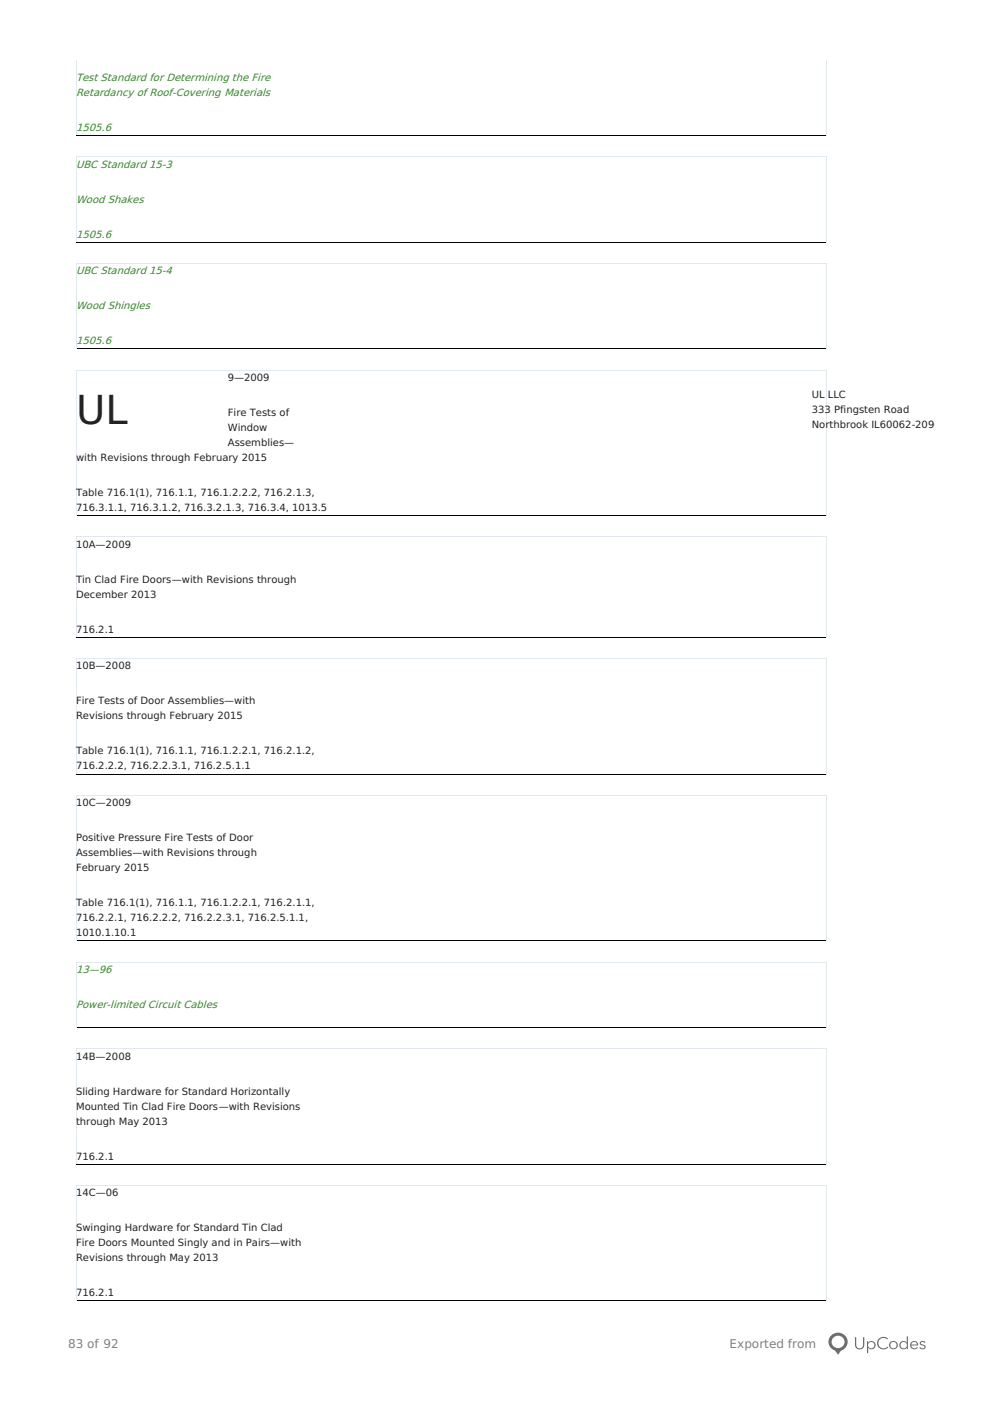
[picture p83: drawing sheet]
<svg xmlns="http://www.w3.org/2000/svg" width="210mm" height="297mm" viewBox="0 0 210 297" stroke-linecap="round" stroke-linejoin="round" font-family="sans-serif">
<defs><g id="words">
<text font-size="8.4" fill="#222" x="16" y="89.4">UL</text>
<g font-size="2.5" fill="#808080">
<text x="14.4" y="284.6">83 of 92</text>
<text x="153.9" y="284.6">Exported from</text>
</g>
<g font-size="2.2" fill="#358529">
<text x="16" y="17.1">Test Standard for Determining the Fire</text>
<text x="16" y="20.3">Retardancy of Roof-Covering Materials</text>
<text x="16" y="27.7">1505.6</text>
<text x="16" y="35.4">UBC Standard 15-3</text>
<text x="16" y="42.8">Wood Shakes</text>
<text x="16" y="50.2">1505.6</text>
<text x="16" y="57.9">UBC Standard 15-4</text>
<text x="16" y="65.3">Wood Shingles</text>
<text x="16" y="72.7">1505.6</text>
<text x="16" y="205.4">13—96</text>
<text x="16" y="212.8">Power-limited Circuit Cables</text>
</g>
<g font-size="2.1" fill="#222">
<text x="48.1" y="80.4">9—2009</text>
<text x="171.2" y="84">UL</text>
<text x="174.6" y="84">LLC</text>
<text x="48.1" y="87.8">Fire Tests of</text>
<text x="171.2" y="87.1">333 Pfingsten Road</text>
<text x="48.1" y="91">Window</text>
<text x="48.1" y="94.2">Assemblies—</text>
<text x="171.2" y="90.3">Nor</text>
<text x="175" y="90.3">thbrook IL60062-2096</text>
<text x="16" y="97.3">with Revisions through February 2015</text>
<text x="16" y="104.7">Table 716.1(1), 716.1.1, 716.1.2.2.2, 716.2.1.3,</text>
<text x="16" y="107.9">716.3.1.1, 716.3.1.2, 716.3.2.1.3, 716.3.4, 1013.5</text>
<text x="16" y="115.6">10A—2009</text>
<text x="16" y="123">Tin Clad Fire Doors—with Revisions through</text>
<text x="16" y="126.2">December 2013</text>
<text x="16" y="133.6">716.2.1</text>
<text x="16" y="141.3">10B—2008</text>
<text x="16" y="148.7">Fire Tests of Door Assemblies—with</text>
<text x="16" y="151.9">Revisions through February 2015</text>
<text x="16" y="159.3">Table 716.1(1), 716.1.1, 716.1.2.2.1, 716.2.1.2,</text>
<text x="16" y="162.5">716.2.2.2, 716.2.2.3.1, 716.2.5.1.1</text>
<text x="16" y="170.2">10C—2009</text>
<text x="16" y="177.6">Positive Pressure Fire Tests of Door</text>
<text x="16" y="180.8">Assemblies—with Revisions through</text>
<text x="16" y="183.9">February 2015</text>
<text x="16" y="191.3">Table 716.1(1), 716.1.1, 716.1.2.2.1, 716.2.1.1,</text>
<text x="16" y="194.5">716.2.2.1, 716.2.2.2, 716.2.2.3.1, 716.2.5.1.1,</text>
<text x="16" y="197.6">1010.1.10.1</text>
<text x="16" y="223.7">14B—2008</text>
<text x="16" y="231.1">Sliding Hardware for Standard Horizontally</text>
<text x="16" y="234.2">Mounted Tin Clad Fire Doors—with Revisions</text>
<text x="16" y="237.4">through May 2013</text>
<text x="16" y="244.8">716.2.1</text>
<text x="16" y="252.5">14C—06</text>
<text x="16" y="259.9">Swinging Hardware for Standard Tin Clad</text>
<text x="16" y="263.1">Fire Doors Mounted Singly and in Pairs—with</text>
<text x="16" y="266.3">Revisions through May 2013</text>
<text x="16" y="273.7">716.2.1</text>
</g>
</g></defs>
<path d="M16 28.6h158.4M16 51.1h158.4M16 73.7h158.4M16 108.9h158.4M16 134.6h158.4M16 163.4h158.4M16 198.6h158.4M16 216.9h158.4M16 245.8h158.4M16 274.6h158.4" fill="none" stroke="#000" stroke-width=".21"/>
<path d="M16 12.6v16.1M174.4 12.6v16.1M16 51.2v-18.1h158.4v18.1M16 73.8v-18.2h158.4v18.2M16 109v-30.8h158.4v30.8M16 134.6v-21.2h158.4v21.2M16 163.5v-24.5h158.4v24.5M16 198.7v-30.8h158.4v30.8M16 217v-13.9h158.4v13.9M16 245.9v-24.5h158.4v24.5M16 274.7v-24.4h158.4v24.4" fill="none" stroke="#e2e8f0" stroke-width=".21"/>
<g fill="#6d6d6d">
<path d="M180.4 282.3h.2v1.5a.72 .72 0 0 0 .7 .9 .72 .72 0 0 0 .8-.9v-1.5h.2v1.6a.99 .99 0 0 1-1 1 .99 .99 0 0 1-.9-1zM182.9 283.1h.2v.3a.88 .88 0 0 1 1.3-.1 .88 .88 0 0 1 0 1.3 .88 .88 0 0 1-1.3-.1v1.2h-.2zM183.1 284a.67 .67 0 0 0 1.3 0 .67 .67 0 0 0-1.3 0zM185.4 282.6a1.37 1.37 0 0 1 1.9 0l-.2 .2a1.07 1.07 0 0 0-1.5 0 1.07 1.07 0 0 0 .1 1.6 1.07 1.07 0 0 0 1.5-.1l.2 .1a1.34 1.34 0 0 1-1.9 .1 1.34 1.34 0 0 1-.1-1.9zM187.6 284a.91 .91 0 0 1 1.8 0 .91 .91 0 0 1-1.8 0zM187.8 284a.67 .67 0 0 0 1.3 0 .67 .67 0 0 0-1.3 0zM190 283.4a.9 .9 0 0 1 1.3 0v-1.3h.2v2.7h-.2v-.3a.88 .88 0 0 1-1.3 .1 .88 .88 0 0 1 0-1.2zM190 284a.67 .67 0 0 0 1.3 0 .67 .67 0 0 0-1.3 0zM192.4 283.5l-.2 .4h1.2a.58 .58 0 0 0-.3-.6 .58 .58 0 0 0-.7 .2zM192.2 283.4a.84 .84 0 0 1 1-.2 .84 .84 0 0 1 .5 .8h-1.5a.65 .65 0 0 0 .5 .6 .65 .65 0 0 0 .7-.2l.2 .1a.91 .91 0 0 1-1.3 .2 .91 .91 0 0 1-.1-1.3zM194.1 283.3a.78 .78 0 0 1 1.1 .1l-.1 .1-.6-.2a.24 .24 0 0 0-.2 .2 .24 .24 0 0 0 .1 .2 .74 .74 0 0 1 .8 .9 .83 .83 0 0 1-1.3-.1l.2-.1 .7 .2a.26 .26 0 0 0 .2-.2 .26 .26 0 0 0-.1-.2l-.6-.2a.42 .42 0 0 1-.2-.7z" fill-rule="evenodd"/>
<path d="M175.4 281.9a1.98 1.98 0 0 0 .8 3.3l.6 .8 .5-.7a2.18 2.18 0 0 0 1.2-3 2.08 2.08 0 0 0-3.1-.4zM175.4 283.3a1.35 1.35 0 0 1 2.7 0 1.35 1.35 0 0 1-2.7 0z" fill-rule="evenodd"/>
</g>
<use href="#words"/>
</svg>
